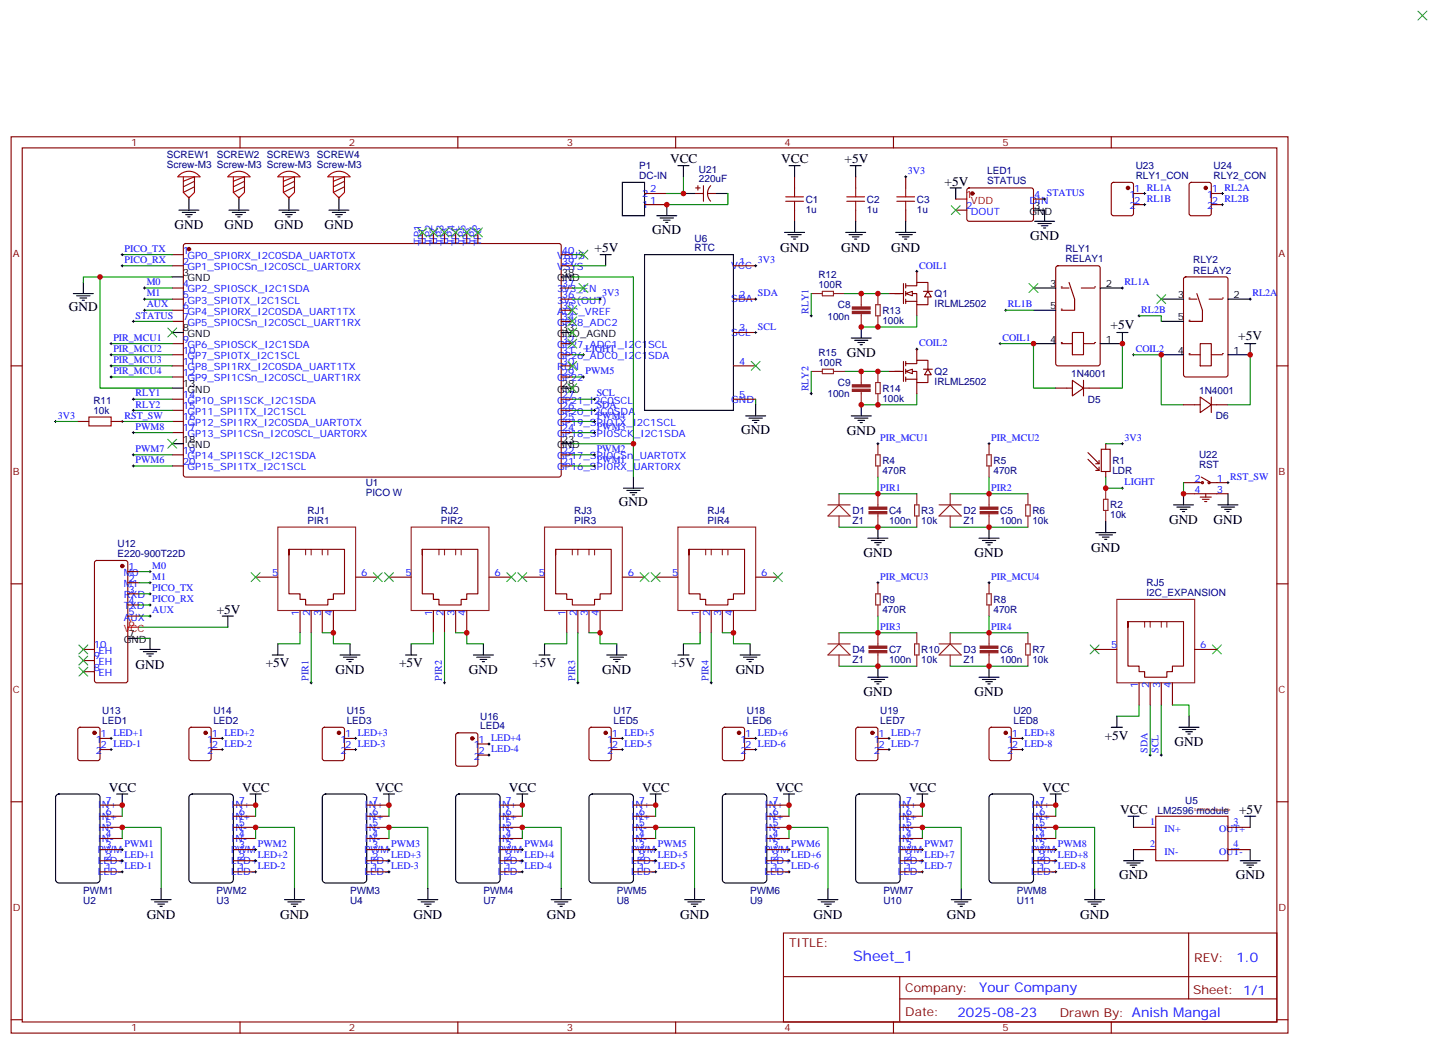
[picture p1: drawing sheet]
<svg xmlns="http://www.w3.org/2000/svg" width="456mm" height="332mm" viewBox="0 0 456 332" stroke-linecap="round" stroke-linejoin="round" font-family="sans-serif">
<defs><g id="words">
<text font-size="4.6" fill="#00f" x="270.8" y="305">Sheet_1</text>
<g font-size="4.2">
<text x="212.7" y="51.9">VCC</text>
<text x="248" y="51.9">VCC</text>
<text x="268.1" y="51.9">+5V</text>
<text x="299.9" y="58.9">+5V</text>
<text x="55.4" y="72.8">GND</text>
<text x="71.3" y="72.8">GND</text>
<text x="87.1" y="72.8">GND</text>
<text x="103" y="72.8">GND</text>
<text x="207.1" y="74.1">GND</text>
<text x="327" y="76.3">GND</text>
<text x="188.7" y="80.1">+5V</text>
<text x="247.6" y="79.8">GND</text>
<text x="267.1" y="79.8">GND</text>
<text x="282.9" y="79.8">GND</text>
<text x="21.9" y="98.8">GND</text>
<text x="352.5" y="104.3">+5V</text>
<text x="393.1" y="107.8">+5V</text>
<text x="268.8" y="113.3">GND</text>
<text x="235.3" y="137.6">GND</text>
<text x="268.8" y="138">GND</text>
<text x="196.5" y="160.5">GND</text>
<text x="371.1" y="166.2">GND</text>
<text x="385.2" y="166.2">GND</text>
<text x="274.1" y="176.8">GND</text>
<text x="309.4" y="176.8">GND</text>
<text x="346.4" y="175.1">GND</text>
<text x="68.8" y="194.7">+5V</text>
<text x="43" y="212.1">GND</text>
<text x="84.4" y="211.7">+5V</text>
<text x="106.5" y="213.9">GND</text>
<text x="126.7" y="211.7">+5V</text>
<text x="148.9" y="213.9">GND</text>
<text x="169" y="211.7">+5V</text>
<text x="191.2" y="213.9">GND</text>
<text x="213.1" y="211.7">+5V</text>
<text x="233.5" y="213.9">GND</text>
<text x="274.1" y="220.9">GND</text>
<text x="309.4" y="220.9">GND</text>
<text x="350.7" y="234.6">+5V</text>
<text x="372.9" y="236.8">GND</text>
<text x="34.6" y="251.2">VCC</text>
<text x="76.9" y="251.2">VCC</text>
<text x="119.2" y="251.2">VCC</text>
<text x="161.6" y="251.2">VCC</text>
<text x="203.9" y="251.2">VCC</text>
<text x="246.2" y="251.2">VCC</text>
<text x="288.6" y="251.2">VCC</text>
<text x="330.9" y="251.2">VCC</text>
<text x="355.6" y="258.2">VCC</text>
<text x="393.3" y="258.2">+5V</text>
<text x="355.2" y="278.7">GND</text>
<text x="392.3" y="278.7">GND</text>
<text x="46.6" y="291.5">GND</text>
<text x="88.9" y="291.5">GND</text>
<text x="131.2" y="291.5">GND</text>
<text x="173.6" y="291.5">GND</text>
<text x="215.9" y="291.5">GND</text>
<text x="258.2" y="291.5">GND</text>
<text x="300.6" y="291.5">GND</text>
<text x="342.9" y="291.5">GND</text>
</g>
<g font-size="4.2" fill="#00f">
<text x="392.5" y="305.2">1.0</text>
<text x="310.9" y="314.8">Your Company</text>
<text x="304" y="322.6">2025-08-23</text>
</g>
<g font-size="3.9" fill="#800">
<text x="250.5" y="300.6">TITLE:</text>
<text x="379.1" y="305.2">REV:</text>
<text x="287.4" y="314.8">Company:</text>
<text x="378.7" y="315.4">Sheet: 1/1</text>
<text x="287.4" y="322.4">Date:</text>
<text x="336.4" y="322.5">Drawn By: Anish Mangal</text>
</g>
<g font-size="3.2" fill="#800">
<text x="41.6" y="46.4">1</text>
<text x="110.8" y="46.4">2</text>
<text x="179.9" y="46.4">3</text>
<text x="249.1" y="46.4">4</text>
<text x="318.2" y="46.4">5</text>
<text x="4.1" y="81.5">A</text>
<text x="405.9" y="81.5">A</text>
<text x="4.1" y="150.6">B</text>
<text x="405.9" y="150.6">B</text>
<text x="4.1" y="219.8">C</text>
<text x="405.9" y="219.8">C</text>
<text x="4.1" y="288.9">D</text>
<text x="405.9" y="288.9">D</text>
<text x="41.6" y="327.2">1</text>
<text x="110.8" y="327.2">2</text>
<text x="179.9" y="327.2">3</text>
<text x="249.1" y="327.2">4</text>
<text x="318.2" y="327.2">5</text>
</g>
<g font-size="3.2" fill="#000080">
<text x="52.9" y="53.3">Screw-M3 Screw-M3 Screw-M3 Screw-M3</text>
<text x="52.9" y="50">SCREW1</text>
<text x="68.8" y="50">SCREW2</text>
<text x="84.7" y="50">SCREW3</text>
<text x="100.6" y="50">SCREW4</text>
<text x="202.9" y="53.6">P1</text>
<text x="360.6" y="53.7">U23</text>
<text x="385.2" y="53.7">U24</text>
<text x="202.9" y="56.8">DC-IN</text>
<text x="221.9" y="57.8">220uF</text>
<text x="221.9" y="54.9">U21</text>
<text x="313.4" y="58.5">STATUS</text>
<text x="313.4" y="55.3">LED1</text>
<text x="360.6" y="56.7">RLY1_CON</text>
<text x="385.2" y="56.7">RLY2_CON</text>
<text x="255.8" y="64.3">C1</text>
<text x="275.2" y="64.3">C2</text>
<text x="291" y="64.3">C3</text>
<text x="255.8" y="67.5">1u</text>
<text x="275.2" y="67.5">1u</text>
<text x="291" y="67.5">1u</text>
<text x="220.5" y="76.7">U6</text>
<text x="220.5" y="79.6">RTC</text>
<text x="338.2" y="83.3">RELAY1</text>
<text x="338.2" y="80">RLY1</text>
<text x="378.8" y="83.6">RLY2</text>
<text x="259.8" y="88.2">R12</text>
<text x="378.8" y="86.8">RELAY2</text>
<text x="259.8" y="91.4">100R</text>
<text x="296.7" y="94.2">Q1</text>
<text x="262.7" y="101.4">100n</text>
<text x="266" y="97.8">C8</text>
<text x="280.1" y="99.6">R13</text>
<text x="296.7" y="97.4">IRLML2502</text>
<text x="280.1" y="102.7">100k</text>
<text x="259.8" y="112.9">R15</text>
<text x="259.8" y="116.1">100R</text>
<text x="296.7" y="118.9">Q2</text>
<text x="340.1" y="119.6">1N4001</text>
<text x="266" y="122.5">C9</text>
<text x="280.1" y="124.3">R14</text>
<text x="296.7" y="122.1">IRLML2502</text>
<text x="380.7" y="124.9">1N4001</text>
<text x="29.6" y="131.2">10k</text>
<text x="29.6" y="128.1">R11</text>
<text x="262.7" y="126.1">100n</text>
<text x="280.1" y="127.4">100k</text>
<text x="345.4" y="127.8">D5</text>
<text x="386" y="133.1">D6</text>
<text x="280.1" y="147.2">R4</text>
<text x="315.4" y="147.2">R5</text>
<text x="353.1" y="147.1">R1</text>
<text x="380.7" y="148.5">RST</text>
<text x="380.7" y="145.3">U22</text>
<text x="116.1" y="154.2">U1</text>
<text x="280.1" y="150.4">470R</text>
<text x="315.4" y="150.4">470R</text>
<text x="353.1" y="150.3">LDR</text>
<text x="116.1" y="157.3">PICO W</text>
<text x="352.4" y="161.3">R2</text>
<text x="97.6" y="166.2">PIR1</text>
<text x="97.6" y="163">RJ1</text>
<text x="139.9" y="166.2">PIR2</text>
<text x="139.9" y="163">RJ2</text>
<text x="182.3" y="166.2">PIR3</text>
<text x="182.3" y="163">RJ3</text>
<text x="224.6" y="166.2">PIR4</text>
<text x="224.6" y="163">RJ4</text>
<text x="270.6" y="166.2">Z1</text>
<text x="270.6" y="163">D1</text>
<text x="282.2" y="166.2">100n</text>
<text x="282.2" y="163">C4</text>
<text x="292.5" y="166.2">10k</text>
<text x="292.5" y="163.1">R3</text>
<text x="305.9" y="166.2">Z1</text>
<text x="305.9" y="163">D2</text>
<text x="317.5" y="166.2">100n</text>
<text x="317.5" y="163">C5</text>
<text x="327.7" y="166.2">10k</text>
<text x="327.7" y="163.1">R6</text>
<text x="352.4" y="164.5">10k</text>
<text x="37.3" y="173.6">U12</text>
<text x="37.3" y="176.7">E220-900T22D</text>
<text x="364" y="185.9">RJ5</text>
<text x="280.1" y="191.3">R9</text>
<text x="315.4" y="191.3">R8</text>
<text x="364" y="189.1">I2C_EXPANSION</text>
<text x="280.1" y="194.5">470R</text>
<text x="315.4" y="194.5">470R</text>
<text x="270.6" y="207.1">D4</text>
<text x="282.2" y="207.1">C7</text>
<text x="292.5" y="207.2">R10</text>
<text x="305.9" y="207.1">D3</text>
<text x="317.5" y="207.1">C6</text>
<text x="327.7" y="207.2">R7</text>
<text x="270.6" y="210.3">Z1</text>
<text x="282.2" y="210.3">100n</text>
<text x="292.5" y="210.3">10k</text>
<text x="305.9" y="210.3">Z1</text>
<text x="317.5" y="210.3">100n</text>
<text x="327.7" y="210.3">10k</text>
<text x="32.5" y="226.6">U13</text>
<text x="67.7" y="226.6">U14</text>
<text x="110.1" y="226.6">U15</text>
<text x="194.7" y="226.6">U17</text>
<text x="237.1" y="226.6">U18</text>
<text x="279.4" y="226.6">U19</text>
<text x="321.7" y="226.6">U20</text>
<text x="32.5" y="229.5">LED1</text>
<text x="67.7" y="229.5">LED2</text>
<text x="110.1" y="229.5">LED3</text>
<text x="152.4" y="231.3">LED4</text>
<text x="152.4" y="228.4">U16</text>
<text x="194.7" y="229.5">LED5</text>
<text x="237.1" y="229.5">LED6</text>
<text x="279.4" y="229.5">LED7</text>
<text x="321.7" y="229.5">LED8</text>
<text x="376.2" y="254.9">U5</text>
<text x="367.4" y="258.3">LM2596 module</text>
<text x="26.4" y="283.7">PWM1</text>
<text x="26.4" y="286.7">U2</text>
<text x="68.8" y="283.7">PWM2</text>
<text x="68.8" y="286.7">U3</text>
<text x="111.1" y="283.7">PWM3</text>
<text x="111.1" y="286.7">U4</text>
<text x="153.4" y="283.7">PWM4</text>
<text x="153.4" y="286.7">U7</text>
<text x="195.8" y="283.7">PWM5</text>
<text x="195.8" y="286.7">U8</text>
<text x="238.1" y="283.7">PWM6</text>
<text x="238.1" y="286.7">U9</text>
<text x="280.4" y="283.7">PWM7</text>
<text x="280.4" y="286.7">U10</text>
<text x="322.8" y="283.7">PWM8</text>
<text x="322.8" y="286.7">U11</text>
</g>
<g font-size="3.2" fill="#00f">
<text x="288.2" y="55.2">3V3</text>
<text x="203.9" y="66">1</text>
<text x="203.9" y="62.4">2</text>
<text x="206.4" y="64.6">1</text>
<text x="206.4" y="61">2</text>
<text x="326.8" y="64.6">DIN</text>
<text x="328.3" y="62.8">4 STATUS</text>
<text x="358.5" y="62.8">1</text>
<text x="360" y="61">1 RL1A</text>
<text x="360" y="64.6">2 RL1B</text>
<text x="383.2" y="62.8">1</text>
<text x="384.7" y="61">1 RL2A</text>
<text x="384.7" y="64.6">2 RL2B</text>
<text x="306.7" y="66.3">2</text>
<text x="308.2" y="68.1">DOUT</text>
<text x="358.5" y="66.3">2</text>
<text x="383.2" y="66.3">2</text>
<text x="133.7" y="77.3" transform="rotate(-90 133.7 77.3)">TP1</text>
<text x="135.1" y="78" transform="rotate(-90 135.1 78)">TP1</text>
<text x="137.2" y="77.3" transform="rotate(-90 137.2 77.3)">TP2</text>
<text x="138.6" y="78" transform="rotate(-90 138.6 78)">TP2</text>
<text x="140.8" y="77.3" transform="rotate(-90 140.8 77.3)">TP3</text>
<text x="142.2" y="78" transform="rotate(-90 142.2 78)">TP3</text>
<text x="144.3" y="77.3" transform="rotate(-90 144.3 77.3)">TP4</text>
<text x="145.7" y="78" transform="rotate(-90 145.7 78)">TP4</text>
<text x="147.8" y="77.3" transform="rotate(-90 147.8 77.3)">TP5</text>
<text x="149.2" y="78" transform="rotate(-90 149.2 78)">TP5</text>
<text x="151.3" y="77.3" transform="rotate(-90 151.3 77.3)">TP6</text>
<text x="152.8" y="78" transform="rotate(-90 152.8 78)">TP6</text>
<text x="39.5" y="79.9">PICO_TX</text>
<text x="39.5" y="83.4">PICO_RX</text>
<text x="58" y="80.4">1</text>
<text x="58" y="84">2</text>
<text x="59.5" y="82.2">GP0_SPI0RX_I2C0SDA_UART0TX</text>
<text x="176.8" y="82.2">VBUS</text>
<text x="178.3" y="84">39</text>
<text x="178.3" y="80.4">40</text>
<text x="234.6" y="84">1</text>
<text x="240.6" y="83.4">3V3</text>
<text x="59.5" y="85.7">GP1_SPI0CSn_I2C0SCL_UART0RX</text>
<text x="176.8" y="85.7">VSYS</text>
<text x="232.1" y="85.4">VCC</text>
<text x="291.7" y="85.2">COIL1</text>
<text x="46.6" y="90.5">M0</text>
<text x="46.6" y="94">M1</text>
<text x="58" y="91">4</text>
<text x="58" y="94.5">5</text>
<text x="59.5" y="92.8">GP2_SPI0SCK_I2C1SDA</text>
<text x="176.8" y="92.8">3V3_EN</text>
<text x="178.3" y="94.5">36</text>
<text x="178.3" y="91">37</text>
<text x="191.2" y="94">3V3</text>
<text x="232.1" y="96">SDA</text>
<text x="234.6" y="94.5">2</text>
<text x="240.6" y="94">SDA</text>
<text x="357" y="90.5">RL1A</text>
<text x="397.6" y="94">RL2A</text>
<text x="43" y="101.1">STATUS</text>
<text x="46.6" y="97.5">AUX</text>
<text x="58" y="98.1">6</text>
<text x="58" y="101.6">7</text>
<text x="59.5" y="96.3">GP3_SPI0TX_I2C1SCL</text>
<text x="59.5" y="99.8">GP4_SPI0RX_I2C0SDA_UART1TX</text>
<text x="176.8" y="99.8">ADC_VREF</text>
<text x="176.8" y="96.3">3V3(OUT)</text>
<text x="178.3" y="101.6">34</text>
<text x="178.3" y="98.1">35</text>
<text x="256.6" y="99.5" transform="rotate(-90 256.6 99.5)">RLY1</text>
<text x="320" y="97.5">RL1B</text>
<text x="362.3" y="99.3">RL2B</text>
<text x="59.5" y="103.4">GP5_SPI0CSn_I2C0SCL_UART1RX</text>
<text x="176.8" y="103.4">GP28_ADC2</text>
<text x="232.1" y="106.5">SCL</text>
<text x="234.6" y="105.1">3</text>
<text x="240.6" y="104.6">SCL</text>
<text x="36" y="108.1">PIR_MCU1</text>
<text x="36" y="111.7">PIR_MCU2</text>
<text x="58" y="108.7">9</text>
<text x="58" y="112.2">10</text>
<text x="59.5" y="110.4">GP6_SPI0SCK_I2C1SDA</text>
<text x="59.5" y="113.9">GP7_SPI0TX_I2C1SCL</text>
<text x="176.8" y="113.9">GP26_ADC0_I2C1SDA</text>
<text x="176.8" y="110.4">GP27_ADC1_I2C1SCL</text>
<text x="178.3" y="112.2">31</text>
<text x="178.3" y="108.7">32</text>
<text x="185.9" y="111.7">LIGHT</text>
<text x="291.7" y="109.9">COIL2</text>
<text x="318.2" y="108.1">COIL1</text>
<text x="360.5" y="111.7">COIL2</text>
<text x="36" y="115.2">PIR_MCU3</text>
<text x="36" y="118.7">PIR_MCU4</text>
<text x="58" y="115.7">11</text>
<text x="58" y="119.2">12</text>
<text x="59.5" y="117.5">GP8_SPI1RX_I2C0SDA_UART1TX</text>
<text x="176.8" y="117.5">RUN</text>
<text x="178.3" y="119.2">29</text>
<text x="178.3" y="115.7">30</text>
<text x="185.9" y="118.7">PWM5</text>
<text x="234.6" y="115.7">4</text>
<text x="43" y="125.8">RLY1</text>
<text x="59.5" y="121">GP9_SPI1CSn_I2C0SCL_UART1RX</text>
<text x="176.8" y="121">GP22</text>
<text x="189.4" y="125.8">SCL</text>
<text x="256.6" y="124.2" transform="rotate(-90 256.6 124.2)">RLY2</text>
<text x="43" y="129.3">RLY2</text>
<text x="58" y="126.3">14</text>
<text x="58" y="129.8">15</text>
<text x="59.5" y="128.1">GP10_SPI1SCK_I2C1SDA</text>
<text x="59.5" y="131.6">GP11_SPI1TX_I2C1SCL</text>
<text x="176.8" y="131.6">GP20_I2C0SDA</text>
<text x="176.8" y="128.1">GP21_I2C0SCL</text>
<text x="178.3" y="129.8">26</text>
<text x="178.3" y="126.3">27</text>
<text x="189.4" y="129.3">SDA</text>
<text x="232.1" y="127.7">GND</text>
<text x="234.6" y="126.3">5</text>
<text x="18.3" y="132.8">3V3</text>
<text x="39.5" y="132.8">RST_SW</text>
<text x="43" y="136.3">PWM8</text>
<text x="58" y="133.3">16</text>
<text x="58" y="136.9">17</text>
<text x="59.5" y="135.1">GP12_SPI1RX_I2C0SDA_UART0TX</text>
<text x="176.8" y="135.1">GP19_SPI0TX_I2C1SCL</text>
<text x="178.3" y="136.9">24</text>
<text x="178.3" y="133.3">25</text>
<text x="189.4" y="132.8">PWM4</text>
<text x="189.4" y="136.3">PWM3</text>
<text x="43" y="143.4">PWM7</text>
<text x="58" y="143.9">19</text>
<text x="59.5" y="138.6">GP13_SPI1CSn_I2C0SCL_UART0RX</text>
<text x="176.8" y="138.6">GP18_SPI0SCK_I2C1SDA</text>
<text x="178.3" y="143.9">22</text>
<text x="189.4" y="143.4">PWM2</text>
<text x="279.4" y="139.9">PIR_MCU1</text>
<text x="314.7" y="139.9">PIR_MCU2</text>
<text x="357" y="139.9">3V3</text>
<text x="43" y="146.9">PWM6</text>
<text x="58" y="147.5">20</text>
<text x="59.5" y="145.7">GP14_SPI1SCK_I2C1SDA</text>
<text x="59.5" y="149.2">GP15_SPI1TX_I2C1SCL</text>
<text x="176.8" y="149.2">GP16_SPI0RX_UART0RX</text>
<text x="176.8" y="145.7">GP17_SPI0CSn_UART0TX</text>
<text x="178.3" y="147.5">21</text>
<text x="189.4" y="146.9">PWM1</text>
<text x="279.4" y="155.8">PIR1</text>
<text x="314.7" y="155.8">PIR2</text>
<text x="357" y="154">LIGHT</text>
<text x="379.2" y="152.8">2</text>
<text x="386.3" y="152.8">1 RST_SW</text>
<text x="379.2" y="156.3">4</text>
<text x="386.3" y="156.3">3</text>
<text x="39.3" y="182.7">M0</text>
<text x="40.7" y="181">1</text>
<text x="40.7" y="184.5">2</text>
<text x="48.3" y="180.4">M0</text>
<text x="48.3" y="184">M1</text>
<text x="86.4" y="182.7">5</text>
<text x="114.7" y="182.7">6</text>
<text x="128.8" y="182.7">5</text>
<text x="157" y="182.7">6</text>
<text x="171.1" y="182.7">5</text>
<text x="199.3" y="182.7">6</text>
<text x="213.4" y="182.7">5</text>
<text x="241.7" y="182.7">6</text>
<text x="279.4" y="184">PIR_MCU3</text>
<text x="314.7" y="184">PIR_MCU4</text>
<text x="39.3" y="186.3">M1</text>
<text x="39.3" y="189.8">RXD</text>
<text x="40.7" y="188">3</text>
<text x="40.7" y="191.6">4</text>
<text x="48.3" y="191">PICO_RX</text>
<text x="48.3" y="187.5">PICO_TX</text>
<text x="39.3" y="193.3">TXD</text>
<text x="39.3" y="196.8">AUX</text>
<text x="40.7" y="195.1">5</text>
<text x="48.3" y="194.6">AUX</text>
<text x="94.9" y="195.4" transform="rotate(-90 94.9 195.4)">1</text>
<text x="98.4" y="195.4" transform="rotate(-90 98.4 195.4)">2</text>
<text x="102" y="195.4" transform="rotate(-90 102 195.4)">3</text>
<text x="105.5" y="195.4" transform="rotate(-90 105.5 195.4)">4</text>
<text x="137.2" y="195.4" transform="rotate(-90 137.2 195.4)">1</text>
<text x="140.8" y="195.4" transform="rotate(-90 140.8 195.4)">2</text>
<text x="144.3" y="195.4" transform="rotate(-90 144.3 195.4)">3</text>
<text x="147.8" y="195.4" transform="rotate(-90 147.8 195.4)">4</text>
<text x="179.6" y="195.4" transform="rotate(-90 179.6 195.4)">1</text>
<text x="183.1" y="195.4" transform="rotate(-90 183.1 195.4)">2</text>
<text x="186.6" y="195.4" transform="rotate(-90 186.6 195.4)">3</text>
<text x="190.1" y="195.4" transform="rotate(-90 190.1 195.4)">4</text>
<text x="221.9" y="195.4" transform="rotate(-90 221.9 195.4)">1</text>
<text x="225.4" y="195.4" transform="rotate(-90 225.4 195.4)">2</text>
<text x="229" y="195.4" transform="rotate(-90 229 195.4)">3</text>
<text x="232.5" y="195.4" transform="rotate(-90 232.5 195.4)">4</text>
<text x="279.4" y="199.8">PIR3</text>
<text x="314.7" y="199.8">PIR4</text>
<text x="29.8" y="209.2">9</text>
<text x="29.8" y="205.7">10</text>
<text x="31.3" y="207.4">EH</text>
<text x="352.8" y="205.7">5</text>
<text x="381" y="205.7">6</text>
<text x="29.8" y="212.7">8</text>
<text x="31.3" y="211">EH</text>
<text x="31.3" y="214.5">EH</text>
<text x="97.9" y="215.9" transform="rotate(-90 97.9 215.9)">PIR1</text>
<text x="140.2" y="215.9" transform="rotate(-90 140.2 215.9)">PIR2</text>
<text x="182.6" y="215.9" transform="rotate(-90 182.6 215.9)">PIR3</text>
<text x="224.9" y="215.9" transform="rotate(-90 224.9 215.9)">PIR4</text>
<text x="361.2" y="218.4" transform="rotate(-90 361.2 218.4)">1</text>
<text x="364.8" y="218.4" transform="rotate(-90 364.8 218.4)">2</text>
<text x="368.3" y="218.4" transform="rotate(-90 368.3 218.4)">3</text>
<text x="371.8" y="218.4" transform="rotate(-90 371.8 218.4)">4</text>
<text x="31.9" y="233.9">1 LED+1</text>
<text x="67.2" y="233.9">1 LED+2</text>
<text x="109.5" y="233.9">1 LED+3</text>
<text x="194.2" y="233.9">1 LED+5</text>
<text x="236.5" y="233.9">1 LED+6</text>
<text x="278.9" y="233.9">1 LED+7</text>
<text x="321.2" y="233.9">1 LED+8</text>
<text x="30.4" y="235.7">1</text>
<text x="30.4" y="239.2">2</text>
<text x="31.9" y="237.4">2 LED-1</text>
<text x="65.7" y="235.7">1</text>
<text x="65.7" y="239.2">2</text>
<text x="67.2" y="237.4">2 LED-2</text>
<text x="108.1" y="235.7">1</text>
<text x="108.1" y="239.2">2</text>
<text x="109.5" y="237.4">2 LED-3</text>
<text x="150.4" y="237.4">1</text>
<text x="151.9" y="235.7">1 LED+4</text>
<text x="151.9" y="239.2">2 LED-4</text>
<text x="192.7" y="235.7">1</text>
<text x="192.7" y="239.2">2</text>
<text x="194.2" y="237.4">2 LED-5</text>
<text x="235.1" y="235.7">1</text>
<text x="235.1" y="239.2">2</text>
<text x="236.5" y="237.4">2 LED-6</text>
<text x="277.4" y="235.7">1</text>
<text x="277.4" y="239.2">2</text>
<text x="278.9" y="237.4">2 LED-7</text>
<text x="319.7" y="235.7">1</text>
<text x="319.7" y="239.2">2</text>
<text x="321.2" y="237.4">2 LED-8</text>
<text x="364.2" y="238.8" transform="rotate(-90 364.2 238.8)">SDA</text>
<text x="367.8" y="238.8" transform="rotate(-90 367.8 238.8)">SCL</text>
<text x="150.4" y="240.9">2</text>
<text x="31" y="256.5">IN+</text>
<text x="33.5" y="255.1">7</text>
<text x="73.4" y="256.5">IN+</text>
<text x="75.8" y="255.1">7</text>
<text x="115.7" y="256.5">IN+</text>
<text x="118.2" y="255.1">7</text>
<text x="158" y="256.5">IN+</text>
<text x="160.5" y="255.1">7</text>
<text x="200.4" y="256.5">IN+</text>
<text x="202.8" y="255.1">7</text>
<text x="242.7" y="256.5">IN+</text>
<text x="245.2" y="255.1">7</text>
<text x="285" y="256.5">IN+</text>
<text x="287.5" y="255.1">7</text>
<text x="327.4" y="256.5">IN+</text>
<text x="329.8" y="255.1">7</text>
<text x="31" y="263.5">IN-</text>
<text x="31" y="260">IN+</text>
<text x="33.5" y="262.1">5</text>
<text x="33.5" y="258.6">6</text>
<text x="73.4" y="263.5">IN-</text>
<text x="73.4" y="260">IN+</text>
<text x="75.8" y="262.1">5</text>
<text x="75.8" y="258.6">6</text>
<text x="115.7" y="263.5">IN-</text>
<text x="115.7" y="260">IN+</text>
<text x="118.2" y="262.1">5</text>
<text x="118.2" y="258.6">6</text>
<text x="158" y="263.5">IN-</text>
<text x="158" y="260">IN+</text>
<text x="160.5" y="262.1">5</text>
<text x="160.5" y="258.6">6</text>
<text x="200.4" y="263.5">IN-</text>
<text x="200.4" y="260">IN+</text>
<text x="202.8" y="262.1">5</text>
<text x="202.8" y="258.6">6</text>
<text x="242.7" y="263.5">IN-</text>
<text x="242.7" y="260">IN+</text>
<text x="245.2" y="262.1">5</text>
<text x="245.2" y="258.6">6</text>
<text x="285" y="263.5">IN-</text>
<text x="285" y="260">IN+</text>
<text x="287.5" y="262.1">5</text>
<text x="287.5" y="258.6">6</text>
<text x="327.4" y="263.5">IN-</text>
<text x="327.4" y="260">IN+</text>
<text x="329.8" y="262.1">5</text>
<text x="329.8" y="258.6">6</text>
<text x="365.1" y="261.8">1</text>
<text x="391.6" y="261.8">3</text>
<text x="31" y="267.1">IN-</text>
<text x="33.5" y="269.2">3</text>
<text x="33.5" y="265.6">4</text>
<text x="39.5" y="268.6">PWM1</text>
<text x="73.4" y="267.1">IN-</text>
<text x="75.8" y="269.2">3</text>
<text x="75.8" y="265.6">4</text>
<text x="81.8" y="268.6">PWM2</text>
<text x="115.7" y="267.1">IN-</text>
<text x="118.2" y="269.2">3</text>
<text x="118.2" y="265.6">4</text>
<text x="124.2" y="268.6">PWM3</text>
<text x="158" y="267.1">IN-</text>
<text x="160.5" y="269.2">3</text>
<text x="160.5" y="265.6">4</text>
<text x="166.5" y="268.6">PWM4</text>
<text x="200.4" y="267.1">IN-</text>
<text x="202.8" y="269.2">3</text>
<text x="202.8" y="265.6">4</text>
<text x="208.8" y="268.6">PWM5</text>
<text x="242.7" y="267.1">IN-</text>
<text x="245.2" y="269.2">3</text>
<text x="245.2" y="265.6">4</text>
<text x="251.2" y="268.6">PWM6</text>
<text x="285" y="267.1">IN-</text>
<text x="287.5" y="269.2">3</text>
<text x="287.5" y="265.6">4</text>
<text x="293.5" y="268.6">PWM7</text>
<text x="327.4" y="267.1">IN-</text>
<text x="329.8" y="269.2">3</text>
<text x="329.8" y="265.6">4</text>
<text x="335.8" y="268.6">PWM8</text>
<text x="365.1" y="268.8">2</text>
<text x="369.7" y="264.1">IN+</text>
<text x="387" y="264.1">OUT+</text>
<text x="391.6" y="268.8">4</text>
<text x="31" y="274.1">LED+</text>
<text x="31" y="270.6">PWM</text>
<text x="33.5" y="272.7">2</text>
<text x="39.5" y="272.2">LED+1</text>
<text x="39.5" y="275.7">LED-1</text>
<text x="73.4" y="274.1">LED+</text>
<text x="73.4" y="270.6">PWM</text>
<text x="75.8" y="272.7">2</text>
<text x="81.8" y="272.2">LED+2</text>
<text x="81.8" y="275.7">LED-2</text>
<text x="115.7" y="274.1">LED+</text>
<text x="115.7" y="270.6">PWM</text>
<text x="118.2" y="272.7">2</text>
<text x="124.2" y="272.2">LED+3</text>
<text x="124.2" y="275.7">LED-3</text>
<text x="158" y="274.1">LED+</text>
<text x="158" y="270.6">PWM</text>
<text x="160.5" y="272.7">2</text>
<text x="166.5" y="272.2">LED+4</text>
<text x="166.5" y="275.7">LED-4</text>
<text x="200.4" y="274.1">LED+</text>
<text x="200.4" y="270.6">PWM</text>
<text x="202.8" y="272.7">2</text>
<text x="208.8" y="272.2">LED+5</text>
<text x="208.8" y="275.7">LED-5</text>
<text x="242.7" y="274.1">LED+</text>
<text x="242.7" y="270.6">PWM</text>
<text x="245.2" y="272.7">2</text>
<text x="251.2" y="275.7">LED-6</text>
<text x="251.2" y="272.2">LED+6</text>
<text x="285" y="274.1">LED+</text>
<text x="285" y="270.6">PWM</text>
<text x="287.5" y="272.7">2</text>
<text x="293.5" y="275.7">LED-7</text>
<text x="293.5" y="272.2">LED+7</text>
<text x="327.4" y="274.1">LED+</text>
<text x="327.4" y="270.6">PWM</text>
<text x="329.8" y="272.7">2</text>
<text x="335.8" y="275.7">LED-8</text>
<text x="335.8" y="272.2">LED+8</text>
<text x="369.7" y="271.1">IN-</text>
<text x="387" y="271.1">OUT-</text>
<text x="31" y="277.6">LED-</text>
<text x="33.5" y="276.2">1</text>
<text x="73.4" y="277.6">LED-</text>
<text x="75.8" y="276.2">1</text>
<text x="115.7" y="277.6">LED-</text>
<text x="118.2" y="276.2">1</text>
<text x="158" y="277.6">LED-</text>
<text x="160.5" y="276.2">1</text>
<text x="200.4" y="277.6">LED-</text>
<text x="202.8" y="276.2">1</text>
<text x="242.7" y="277.6">LED-</text>
<text x="245.2" y="276.2">1</text>
<text x="285" y="277.6">LED-</text>
<text x="287.5" y="276.2">1</text>
<text x="327.4" y="277.6">LED-</text>
<text x="329.8" y="276.2">1</text>
</g>
<g font-size="3.2" fill="#f00">
<text x="306.7" y="62.8">1</text>
<text x="308.2" y="64.6">VDD</text>
<text x="39.3" y="200.4">VCC</text>
<text x="40.7" y="198.6">6</text>
</g>
<g font-size="3.2">
<text x="326.8" y="68.1">GND</text>
<text x="328.3" y="66.3">3</text>
<text x="58" y="87.5">3</text>
<text x="59.5" y="89.3">GND</text>
<text x="176.8" y="89.3">GND</text>
<text x="178.3" y="87.5">38</text>
<text x="333.4" y="91">3</text>
<text x="351" y="91">2</text>
<text x="373.9" y="94.5">3</text>
<text x="391.6" y="94.5">2</text>
<text x="333.4" y="98.1">5</text>
<text x="373.9" y="101.6">5</text>
<text x="58" y="105.1">8</text>
<text x="59.5" y="106.9">GND</text>
<text x="176.8" y="106.9">GND_AGND</text>
<text x="178.3" y="105.1">33</text>
<text x="333.4" y="108.7">4</text>
<text x="351" y="108.7">1</text>
<text x="373.9" y="112.2">4</text>
<text x="391.6" y="112.2">1</text>
<text x="58" y="122.8">13</text>
<text x="59.5" y="124.5">GND</text>
<text x="176.8" y="124.5">GND</text>
<text x="178.3" y="122.8">28</text>
<text x="58" y="140.4">18</text>
<text x="59.5" y="142.2">GND</text>
<text x="176.8" y="142.2">GND</text>
<text x="178.3" y="140.4">23</text>
<text x="39.3" y="203.9">GND</text>
<text x="40.7" y="202.1">7</text>
</g>
<text font-size="1.4" fill="#840000" x="379.2" y="257.2">LM2596 Adjustable</text>
</g></defs>
<g fill="none" stroke="#870000" stroke-width=".35">
<path d="M3.5 43.4h405.4v284.3h-405.4zM7.1 46.9h398.2v277.3h-398.2zM76.2 43.4v3.5M145.3 43.4v3.5M214.5 43.4v3.5M220.8 59.6h1.4M221.5 58.9v1.4M223.3 58.9v5M225.6 58.9a3.5 3.5 0 0 0 0 4.9M252.2 56.1v3.5M271.6 56.1v3.5M283.6 43.4v3.5"/>
<path d="M287.5 56.1v3.5M307.2 59.8l.4-.2 20.1 .1 .4 .6-.1 9.5-.6 .4-20.1-.1-.4-.6v-9.2zM352.8 43.4v3.5M58.4 77.5l.5-.2h118.8l.5 .7-.1 72.9-.7 .4h-118.8l-.4-.7v-72.6zM134.1 73.7v3.6M137.6 73.7v3.6M141.1 73.7v3.6M144.6 73.7v3.6M148.2 73.7v3.6M151.7 73.7v3.6M204.6 64.9h7.1M204.6 61.4h7.1"/>
<path d="M220.5 61.4h2.8M224.7 61.4h2.8M252.2 66.7v3.5M271.6 66.7v3.5M287.5 66.7v3.5M303.4 66.7h3.5M328.1 63.1h3.5M54.7 80.8h3.5M54.7 84.3h3.5M54.7 91.4h3.5M54.7 94.9h3.5M54.7 98.4h3.5"/>
<path d="M178.2 80.8h3.5M178.2 84.3h3.5M178.2 91.4h3.5M178.2 94.9h3.5M178.2 98.4h3.5M232.8 84.3h7.1M232.8 94.9h7.1M282.2 93.1h4.6M286.8 90v6.3M287.5 93.1h3.5v3.6h3.6v-2.5M287.5 90.7h3.5v-1.1h3.6v2.8M287.5 90v1.4"/>
<path d="M287.5 92.4v1.4M287.5 94.9v1.4M287.5 95.6h3.5M291 86.1v3.5M291 96.7v3.5M293.2 92.4h2.8M3.5 116.1h3.6M54.7 116.1h3.5M54.7 102h3.5M54.7 109h3.5M54.7 112.5h3.5M54.7 119.6h3.5"/>
<path d="M178.2 116.1h3.5M178.2 102h3.5M178.2 109h3.5M178.2 112.5h3.5M178.2 119.6h3.5M232.8 116.1h7.1M232.8 105.5h7.1M405.3 116.1h3.6M24.7 133.7h3.5M35.3 133.7h3.5M54.7 126.6h3.5M54.7 130.2h3.5"/>
<path d="M54.7 133.7h3.5M54.7 137.2h3.5M178.2 126.6h3.5M178.2 130.2h3.5M178.2 133.7h3.5M178.2 137.2h3.5M232.8 126.6h7.1M54.7 144.3h3.5M54.7 147.8h3.5M178.2 144.3h3.5M178.2 147.8h3.5M375.7 156.6h14.1"/>
<path d="M375.7 153.1h6M381 157.7h3.5M381.4 151.3l2.4 1.5M381.7 158.4h2.1M382.4 159.1h.7M382.8 156.6v1.1M383.8 153.1h6M30.2 178l.5-.2h9.2l.6 .4 .1 37.7-.5 .7h-9.4l-.7-.5v-37.6zM91.7 174.3h17.7v14.1h-3.6v1.7h-1.7v1.8h-7.1v-1.8h-1.8v-1.7h-3.5v-14.1v1.7M134.1 174.3h17.6v14.1h-3.5v1.7h-1.8v1.8h-7.1v-1.8h-1.7v-1.7h-3.5v-14.1v1.7M176.4 174.3h17.6v14.1h-3.5v1.7h-1.8v1.8h-7v-1.8h-1.8v-1.7h-3.5v-14.1v1.7M218.7 174.3h17.7v14.1h-3.6v1.7h-1.7v1.8h-7.1v-1.8h-1.8v-1.7h-3.5v-14.1v1.7"/>
<path d="M3.5 185.2h3.6M40.6 181.3h3.5M40.6 184.9h3.5M40.6 188.4h3.5M40.6 191.9h3.5M40.6 195.4h3.5M81.1 183.1h7.1M95.2 193.7v7M98.8 193.7v7M102.3 193.7v7M105.8 193.7v7M112.9 183.1h7"/>
<path d="M123.5 183.1h7M137.6 193.7v7M141.1 193.7v7M144.6 193.7v7M148.2 193.7v7M155.2 183.1h7.1M165.8 183.1h7.1M179.9 193.7v7M183.4 193.7v7M187 193.7v7M190.5 193.7v7M197.6 183.1h7"/>
<path d="M208.1 183.1h7.1M222.2 193.7v7M225.8 193.7v7M229.3 193.7v7M232.8 193.7v7M239.9 183.1h7M405.3 185.2h3.6M26.5 209.5h3.5M26.5 213.1h3.5M26.5 206h3.5M24.9 230.9l.5-.2h5.6l.7 .4v9.5l-.4 .6-5.9 .1-.7-.5v-9.4zM31.7 234.2h3.6"/>
<path d="M31.7 237.8h3.6M60.2 230.9l.5-.2h5.6l.7 .4v9.5l-.4 .6-5.9 .1-.7-.5v-9.4zM67 234.2h3.6M67 237.8h3.6M102.5 230.9l.5-.2h5.7l.6 .4 .1 9.5-.5 .6-5.9 .1-.6-.5-.1-9.4zM109.4 234.2h3.5M109.4 237.8h3.5M144.9 232.7l.4-.2h5.7l.6 .4 .1 9.5-.5 .6-5.9 .1-.6-.5-.1-9.4zM151.7 236h3.5M151.7 239.5h3.5M187.2 230.9l.5-.2h5.6l.7 .4v9.5l-.4 .6-5.9 .1-.7-.5v-9.4zM194 234.2h3.6"/>
<path d="M194 237.8h3.6M229.5 230.9l.5-.2h5.7l.6 .4 .1 9.5-.5 .6-5.9 .1-.6-.5-.1-9.4zM236.4 234.2h3.5M236.4 237.8h3.5M271.9 230.9l.4-.2h5.7l.6 .4 .1 9.5-.5 .6-5.9 .1-.6-.5-.1-9.4zM278.7 234.2h3.5M278.7 237.8h3.5M314.2 230.9l.5-.2h5.6l.7 .4v9.5l-.4 .6-5.9 .1-.7-.5v-9.4zM321 234.2h3.6M321 237.8h3.6M3.5 254.4h3.6M31.7 258.9h7.1"/>
<path d="M31.7 255.4h7.1M74.1 258.9h7M74.1 255.4h7M116.4 258.9h7.1M116.4 255.4h7.1M158.7 258.9h7.1M158.7 255.4h7.1M201.1 258.9h7M201.1 255.4h7M243.4 258.9h7.1M243.4 255.4h7.1M285.8 258.9h7"/>
<path d="M285.8 255.4h7M328.1 258.9h7M328.1 255.4h7M405.3 254.4h3.6M31.7 276.6h7.1M31.7 273.1h7.1M31.7 269.5h7.1M31.7 266h7.1M31.7 262.5h7.1M74.1 276.6h7M74.1 273.1h7M74.1 269.5h7"/>
<path d="M74.1 266h7M74.1 262.5h7M116.4 276.6h7.1M116.4 273.1h7.1M116.4 269.5h7.1M116.4 266h7.1M116.4 262.5h7.1M158.7 276.6h7.1M158.7 273.1h7.1M158.7 269.5h7.1M158.7 266h7.1M158.7 262.5h7.1"/>
<path d="M201.1 276.6h7M201.1 273.1h7M201.1 269.5h7M201.1 266h7M201.1 262.5h7M243.4 276.6h7.1M243.4 273.1h7.1M243.4 269.5h7.1M243.4 266h7.1M243.4 262.5h7.1M285.8 276.6h7M285.8 273.1h7"/>
<path d="M285.8 269.5h7M285.8 266h7M285.8 262.5h7M328.1 276.6h7M328.1 273.1h7M328.1 269.5h7M328.1 266h7M328.1 262.5h7M359.8 269.5h7.1M359.8 262.5h7.1M389.8 269.5h7.1M389.8 262.5h7.1"/>
<path d="M248.7 296h156.6v28.2h-156.6zM377.3 296v20.9M248.7 309.8h156.5M285.6 316.9h119.6M285.6 309.8v14.1M3.5 323.5h3.6M76.2 324.2v3.5M145.3 324.2v3.5M214.5 324.2v3.5M283.6 324.2v3.5M352.8 324.2v3.5M405.3 323.5h3.6"/>
<circle cx="381.7" cy="153.1" r=".35"/>
<circle cx="383.8" cy="153.1" r=".35"/>
</g>
<g fill="#870000" stroke="#870000" stroke-width=".35">
<circle cx="60" cy="79" r=".53"/>
<circle cx="38.8" cy="179.6" r=".53"/>
<circle cx="30" cy="232.5" r=".53"/>
<circle cx="65.3" cy="232.5" r=".53"/>
<circle cx="107.6" cy="232.5" r=".53"/>
<circle cx="149.9" cy="234.2" r=".53"/>
<circle cx="192.3" cy="232.5" r=".53"/>
<circle cx="234.6" cy="232.5" r=".53"/>
<circle cx="276.9" cy="232.5" r=".53"/>
<circle cx="319.3" cy="232.5" r=".53"/>
<circle cx="308.7" cy="61.4" r=".53"/>
</g>
<g fill="none" stroke="#000" stroke-width=".35">
<path d="M197.6 57.9h7v10.5h-7zM215.2 52.6h3.5M217 52.6v3.5M250.5 52.6h3.5M252.2 52.6v3.5M269.9 52.6h3.5M271.6 52.6v3.5M301.6 59.6h3.6M303.4 59.6v3.5M208.5 68.4h6.3M209.5 69.1h4.3M210.6 69.8h2.1"/>
<path d="M211.3 70.6h.7M211.7 64.9v3.5M217 61.4h3.5M227.5 61.4h3.6M249.1 73.7h6.3M250.1 74.4h4.3M251.2 75.1h2.1M251.9 75.8h.7M252.2 70.2v3.5M268.5 73.7h6.3M269.5 74.4h4.3M270.6 75.1h2.1"/>
<path d="M271.3 75.8h.7M271.6 70.2v3.5M284.3 73.7h6.4M285.4 74.4h4.2M286.5 75.1h2.1M287.2 75.8h.7M287.5 70.2v3.5M328.1 66.7h3.5v3.5M328.4 70.2h6.4M329.5 70.9h4.2M330.6 71.6h2.1M331.3 72.3h.7"/>
<path d="M54.7 87.8h3.5M178.2 87.8h3.5M190.5 80.8h3.5M192.3 80.8v3.5M204.6 80.8h28.2v49.4h-28.2zM54.7 105.5h3.5M178.2 105.5h3.5M54.7 123.1h3.5M178.2 123.1h3.5M236.7 131.9h6.4M237.8 132.6h4.2M238.8 133.3h2.1"/>
<path d="M239.5 134.1h.7M239.9 128.4v3.5M54.7 140.8h3.5M178.2 140.8h3.5M197.9 154.9h6.4M199 155.6h4.2M200 156.3h2.1M200.7 157h.7M201.1 151.3v3.6M375.7 156.6v3.6M389.8 156.6v3.6M275.5 170.7h6.4"/>
<path d="M276.6 171.4h4.2M277.6 172.2h2.2M278.3 172.9h.7M278.7 167.2v3.5M310.8 170.7h6.3M311.9 171.4h4.2M312.9 172.2h2.1M313.6 172.9h.7M314 167.2v3.5M347.8 169h6.4M348.9 169.7h4.2M350 170.4h2.1"/>
<path d="M350.7 171.1h.7M351 165.5v3.5M372.5 160.2h6.4M373.6 160.9h4.2M374.6 161.6h2.2M375.4 162.3h.7M386.6 160.2h6.4M387.7 160.9h4.2M388.8 161.6h2.1M389.5 162.3h.7M70.6 195.4h3.5M72.3 195.4v3.6"/>
<path d="M40.6 202.5h3.5M44.4 206h6.4M45.5 206.7h4.2M46.6 207.4h2.1M47.3 208.1h.7M47.6 202.5v3.5M86.4 207.8h3.6M88.2 204.3v3.5M107.9 207.8h6.4M109 208.5h4.2M110.1 209.2h2.1M110.8 209.9h.7"/>
<path d="M111.1 204.3v3.5M128.8 207.8h3.5M130.5 204.3v3.5M150.3 207.8h6.3M151.3 208.5h4.3M152.4 209.2h2.1M153.1 209.9h.7M153.5 204.3v3.5M171.1 207.8h3.5M172.9 204.3v3.5M192.6 207.8h6.4M193.7 208.5h4.2"/>
<path d="M194.7 209.2h2.1M195.4 209.9h.7M195.8 204.3v3.5M215.2 207.8h3.5M217 204.3v3.5M234.9 207.8h6.4M236 208.5h4.2M237.1 209.2h2.1M237.8 209.9h.7M238.1 204.3v3.5M275.5 214.8h6.4M276.6 215.5h4.2"/>
<path d="M277.6 216.3h2.2M278.3 217h.7M278.7 211.3v3.5M310.8 214.8h6.3M311.9 215.5h4.2M312.9 216.3h2.1M313.6 217h.7M314 211.3v3.5M17.9 252.3l.8-.4h12l.6 .2 .4 .5v26.4l-.2 .7-.5 .4h-12.3l-.6-.2-.4-.6-.1-26.4zM37 251.9h3.6M38.8 251.9v3.5M60.2 252.3l.8-.4h12l.7 .2 .3 .5 .1 26.4-.3 .7-.5 .4h-12.3l-.6-.2-.4-.6v-26.4z"/>
<path d="M79.4 251.9h3.5M81.1 251.9v3.5M102.5 252.3l.9-.4h12l.6 .2 .4 .5v26.4l-.2 .7-.5 .4h-12.3l-.7-.2-.3-.6-.1-26.4zM121.7 251.9h3.5M123.5 251.9v3.5M144.9 252.3l.8-.4h12l.6 .2 .4 .5v26.4l-.2 .7-.5 .4h-12.3l-.6-.2-.4-.6-.1-26.4zM164 251.9h3.6M165.8 251.9v3.5M187.2 252.3l.8-.4h12l.7 .2 .3 .5 .1 26.4-.3 .7-.5 .4h-12.3l-.6-.2-.4-.6v-26.4zM206.4 251.9h3.5M208.1 251.9v3.5M229.5 252.3l.9-.4h12l.6 .2 .4 .5v26.4l-.2 .7-.5 .4h-12.3l-.7-.2-.3-.6-.1-26.4z"/>
<path d="M248.7 251.9h3.5M250.5 251.9v3.5M271.9 252.3l.8-.4h12l.6 .2 .4 .5 .1 26.4-.3 .7-.5 .4h-12.3l-.6-.2-.4-.6-.1-26.4zM291 251.9h3.6M292.8 251.9v3.5M314.2 252.3l.8-.4h12l.7 .2 .3 .5 .1 26.4-.3 .7-.5 .4h-12.3l-.6-.2-.4-.6v-26.4zM333.4 251.9h3.5M335.1 251.9v3.5M358.1 258.9h3.5M359.8 258.9v3.6M395.1 258.9h3.5M396.9 258.9v3.6"/>
<path d="M356.7 273.1h6.3M357.7 273.8h4.2M358.8 274.5h2.1M359.5 275.2h.7M359.8 269.5v3.6M393.7 273.1h6.3M394.8 273.8h4.2M395.8 274.5h2.1M396.5 275.2h.7M396.9 269.5v3.6M48 285.4h6.3M49 286.1h4.3"/>
<path d="M50.1 286.8h2.1M50.8 287.5h.7M51.2 281.9v3.5M90.3 285.4h6.4M91.4 286.1h4.2M92.4 286.8h2.1M93.1 287.5h.7M93.5 281.9v3.5M132.6 285.4h6.4M133.7 286.1h4.2M134.8 286.8h2.1M135.5 287.5h.7"/>
<path d="M135.8 281.9v3.5M175 285.4h6.3M176 286.1h4.3M177.1 286.8h2.1M177.8 287.5h.7M178.2 281.9v3.5M217.3 285.4h6.4M218.4 286.1h4.2M219.4 286.8h2.1M220.1 287.5h.7M220.5 281.9v3.5M259.6 285.4h6.4"/>
<path d="M260.7 286.1h4.2M261.8 286.8h2.1M262.5 287.5h.7M262.8 281.9v3.5M302 285.4h6.3M303 286.1h4.3M304.1 286.8h2.1M304.8 287.5h.7M305.2 281.9v3.5M344.3 285.4h6.4M345.4 286.1h4.2M346.4 286.8h2.1"/>
<path d="M347.1 287.5h.7M347.5 281.9v3.5"/>
</g>
<g fill="none" stroke="#a10000" stroke-width=".35">
<path d="M252.2 59.6v2.8M271.6 59.6v2.8M287.5 59.6v2.8M249.4 63.9h5.7M249.4 62.4h5.7M252.2 63.9v2.8M268.8 63.9h5.7M268.8 62.4h5.7M271.6 63.9v2.8M284.7 63.9h5.6M284.7 62.4h5.6M287.5 63.9v2.8"/>
<path d="M28.2 132.3h7.1v2.8h-7.1zM366.9 258.9h22.9v14.2h-22.9z"/>
</g>
<g fill="none" stroke="#008700" stroke-width=".35">
<path d="M217 56.1v5.3h-5.3M231.1 61.4v3.5h-19.4M38.8 84.3h15.9M38.8 80.8h15.9M45.9 94.9h8.8M45.9 91.4h8.8M45.9 98.4h8.8M181.7 94.9h8.8M181.7 84.3h10.6M181.7 80.8h3.5M181.7 91.4h3.5M35.3 119.6h19.4"/>
<path d="M35.3 112.5h19.4M35.3 109h19.4M35.3 116.1h19.4M42.3 102h12.4M181.7 119.6h3.5M181.7 112.5h3.5M17.6 133.7h7.1M38.8 133.7h15.9M42.3 137.2h12.4M181.7 137.2h7M181.7 133.7h7M181.7 130.2h7"/>
<path d="M181.7 126.6h7M239.9 126.6v1.8M42.3 147.8h12.4M42.3 144.3h12.4M181.7 140.8h19.4v10.5M181.7 147.8h7M181.7 144.3h7M266.3 156.6h24.7M278.7 151.3v5.3M301.6 156.6h24.7M314 151.3v5.3M351 151.3v3.6h5.3"/>
<path d="M351 140.8h5.3M375.7 153.1v3.5M266.3 167.2h24.7M301.6 167.2h24.7M44.1 188.4h3.5M44.1 191.9h3.5M44.1 199h28.2M44.1 181.3h3.5M44.1 184.9h3.5M44.1 195.4h3.5M278.7 195.4v5.3M314 195.4v5.3"/>
<path d="M44.1 202.5h3.5M95.2 200.7v3.6h-7M98.8 200.7v15.9M102.3 200.7h3.5v3.6h5.3M137.6 200.7v3.6h-7.1M141.1 200.7v15.9M144.6 200.7h3.6v3.6h5.3M179.9 200.7v3.6h-7M183.4 200.7v15.9M187 200.7h3.5v3.6h5.3M222.2 200.7v3.6h-5.2M225.8 200.7v15.9"/>
<path d="M229.3 200.7h3.5v3.6h5.3M266.3 200.7h24.7M266.3 211.3h24.7M301.6 200.7h24.7M301.6 211.3h24.7M38.8 255.4v3.5M81.1 255.4v3.5M123.5 255.4v3.5M165.8 255.4v3.5M208.1 255.4v3.5M250.5 255.4v3.5M292.8 255.4v3.5"/>
<path d="M335.1 255.4v3.5M38.8 266v-3.5h12.4v19.4M81.1 266v-3.5h12.4v19.4M123.5 266v-3.5h12.3v19.4M165.8 266v-3.5h12.4v19.4M208.1 266v-3.5h12.4v19.4M250.5 266v-3.5h12.3v19.4M292.8 266v-3.5h12.4v19.4M335.1 266v-3.5h12.4v19.4"/>
</g>
<g fill="none" stroke="#000" stroke-width=".32">
<path d="M287.2 56.1h.7M287.5 55.7v.7M331.3 63.1h.7M331.6 62.8v.7M38.5 84.3h.7M38.5 80.8h.7M38.8 80.4v.7M38.8 84v.7M45.5 94.9h.7M45.5 91.4h.7M45.5 98.4h.7M45.9 91v.7"/>
<path d="M45.9 94.5v.7M45.9 98.1v.7M190.1 94.9h.8M190.5 94.5v.7M239.5 94.9h.7M239.5 84.3h.7M239.9 84v.7M239.9 94.5v.7M34.9 119.6h.7M34.9 112.5h.7M34.9 109h.7M34.9 116.1h.7"/>
<path d="M35.3 108.7v.7M35.3 112.2v.7M35.3 115.7v.7M35.3 119.2v.7M42 102h.7M42.3 101.6v.7M184.9 119.6h.7M184.9 112.5h.7M185.2 112.2v.7M185.2 119.2v.7M239.5 105.5h.7M239.9 105.1v.7"/>
<path d="M17.3 133.7h.7M17.6 133.3v.8M38.5 133.7h.7M38.8 133.3v.8M42 137.2h.7M42.3 136.9v.7M188.4 126.6h.7M188.4 130.2h.7M188.4 133.7h.7M188.4 137.2h.7M188.7 126.3v.7M188.7 129.8v.7"/>
<path d="M188.7 133.3v.8M188.7 136.9v.7M42 144.3h.7M42 147.8h.7M42.3 143.9v.7M42.3 147.5v.7M188.4 144.3h.7M188.4 147.8h.7M188.7 143.9v.7M188.7 147.5v.7M278.3 140.8h.7M278.3 156.6h.7"/>
<path d="M278.7 140.4v.7M278.7 156.3v.7M313.6 140.8h.7M313.6 156.6h.7M314 140.4v.7M314 156.3v.7M356 154.9h.7M356 140.8h.7M356.3 140.4v.7M356.3 154.5v.7M389.5 153.1h.7M389.8 152.8v.7"/>
<path d="M47.3 191.9h.7M47.3 188.4h.7M47.3 181.3h.7M47.3 184.9h.7M47.3 195.4h.7M47.6 181v.7M47.6 184.5v.7M47.6 188v.7M47.6 191.6v.7M47.6 195.1v.7M278.3 184.9h.7M278.7 184.5v.7"/>
<path d="M313.6 184.9h.7M314 184.5v.7M98.4 216.6h.7M98.8 216.3v.7M140.8 216.6h.7M141.1 216.3v.7M183.1 216.6h.7M183.4 216.3v.7M225.4 216.6h.7M225.8 216.3v.7M278.3 200.7h.7M278.7 200.4v.7"/>
<path d="M313.6 200.7h.7M314 200.4v.7M34.9 234.2h.7M34.9 237.8h.7M35.3 233.9v.7M35.3 237.4v.7M70.2 234.2h.7M70.2 237.8h.7M70.6 233.9v.7M70.6 237.4v.7M112.5 234.2h.7M112.5 237.8h.7"/>
<path d="M112.9 233.9v.7M112.9 237.4v.7M154.9 236h.7M154.9 239.5h.7M155.2 235.7v.7M155.2 239.2v.7M197.2 234.2h.7M197.2 237.8h.7M197.6 233.9v.7M197.6 237.4v.7M239.5 234.2h.7M239.5 237.8h.7"/>
<path d="M239.9 233.9v.7M239.9 237.4v.7M281.9 234.2h.7M281.9 237.8h.7M282.2 233.9v.7M282.2 237.4v.7M324.2 234.2h.7M324.2 237.8h.7M324.6 233.9v.7M324.6 237.4v.7M38.5 269.5h.7M38.5 273.1h.7"/>
<path d="M38.5 276.6h.7M38.8 269.2v.7M38.8 272.7v.7M38.8 276.2v.7M80.8 269.5h.7M80.8 273.1h.7M80.8 276.6h.7M81.1 269.2v.7M81.1 272.7v.7M81.1 276.2v.7M123.1 269.5h.7M123.1 273.1h.7"/>
<path d="M123.1 276.6h.7M123.5 269.2v.7M123.5 272.7v.7M123.5 276.2v.7M165.5 269.5h.7M165.5 273.1h.7M165.5 276.6h.7M165.8 269.2v.7M165.8 272.7v.7M165.8 276.2v.7M207.8 269.5h.7M207.8 273.1h.7"/>
<path d="M207.8 276.6h.7M208.1 269.2v.7M208.1 272.7v.7M208.1 276.2v.7M250.1 269.5h.7M250.1 273.1h.7M250.1 276.6h.7M250.5 269.2v.7M250.5 272.7v.7M250.5 276.2v.7M292.5 269.5h.7M292.5 273.1h.7"/>
<path d="M292.5 276.6h.7M292.8 269.2v.7M292.8 272.7v.7M292.8 276.2v.7M334.8 269.5h.7M334.8 273.1h.7M334.8 276.6h.7M335.1 269.2v.7M335.1 272.7v.7M335.1 276.2v.7"/>
</g>
<g fill="none" stroke="#3c3" stroke-width=".35">
<path d="M450.1 3.5l2.9 2.8M453 3.5l-2.9 2.8M132.6 72.3l2.9 2.8M135.5 72.3l-2.9 2.8M136.2 72.3l2.8 2.8M139 72.3l-2.8 2.8M139.7 72.3l2.8 2.8M142.5 72.3l-2.8 2.8M143.2 72.3l2.8 2.8M146 72.3l-2.8 2.8M146.8 72.3l2.8 2.8M149.6 72.3l-2.8 2.8"/>
<path d="M150.3 72.3l2.8 2.8M153.1 72.3l-2.8 2.8M183.8 79.4l2.8 2.8M186.6 79.4l-2.8 2.8M302 65.3l2.8 2.8M304.8 65.3l-2.8 2.8M180.3 97l2.8 2.8M183.1 97l-2.8 2.8M183.8 90l2.8 2.8M186.6 90l-2.8 2.8M53.3 104.1l2.8 2.8M56.1 104.1l-2.8 2.8"/>
<path d="M180.3 100.5l2.8 2.9M180.3 104.1l2.8 2.8M180.3 114.7l2.8 2.8M180.3 107.6l2.8 2.8M183.1 100.5l-2.8 2.9M183.1 104.1l-2.8 2.8M183.1 114.7l-2.8 2.8M183.1 107.6l-2.8 2.8M238.5 114.7l2.8 2.8M241.3 114.7l-2.8 2.8M53.3 139.3l2.8 2.9M56.1 139.3l-2.8 2.9"/>
<path d="M180.3 121.7l2.8 2.8M183.1 121.7l-2.8 2.8M79.7 181.7l2.8 2.8M82.5 181.7l-2.8 2.8M118.5 181.7l2.9 2.8M121.4 181.7l-2.9 2.8M122.1 181.7l2.8 2.8M124.9 181.7l-2.8 2.8M160.9 181.7l2.8 2.8M163.7 181.7l-2.8 2.8M164.4 181.7l2.8 2.8M167.2 181.7l-2.8 2.8"/>
<path d="M203.2 181.7l2.8 2.8M206 181.7l-2.8 2.8M206.7 181.7l2.8 2.8M209.5 181.7l-2.8 2.8M245.5 181.7l2.9 2.8M248.4 181.7l-2.9 2.8M25 204.6l2.9 2.8M25 208.1l2.9 2.9M25 211.7l2.9 2.8M27.9 204.6l-2.9 2.8M27.9 208.1l-2.9 2.9M27.9 211.7l-2.9 2.8"/>
</g>
<path d="M303.4 63.1h3.5M40.6 199h3.5" fill="none" stroke="#f00" stroke-width=".35"/>
<path d="M345.4 145.7l3.5 3.5M345.4 143.6l3.5 3.5M347.8 149.2h1.1M347.8 147.1h1.1M348.9 146v1.1M348.9 148.2v1M349.6 142.5h2.8v7.1h-2.8zM351 140.8v1.7M351 149.6v1.7" fill="none" stroke="#850000" stroke-width=".35"/>
<g fill="none" stroke="#8c2424" stroke-width=".35">
<path d="M266.3 156.6v3.6M278 144.3h1.4v3.5h-1.4zM278.7 140.8v3.5M278.7 147.8v3.5M278.7 156.6v4.3M291 156.6v3.6M301.6 156.6v3.6M313.3 144.3h1.4v3.5h-1.4zM314 140.8v3.5M314 147.8v3.5M314 156.6v4.3M326.3 156.6v3.6"/>
<path d="M350.3 158.4h1.4v3.5h-1.4zM351 154.9v3.5M88.2 167.2h24.7v26.5h-24.7zM97 174.3v1.7M98.8 174.3v1.7M102.3 174.3v1.7M104.1 174.3v1.7M130.5 167.2h24.7v26.5h-24.7zM139.3 174.3v1.7M141.1 174.3v1.7M144.6 174.3v1.7M146.4 174.3v1.7"/>
<path d="M172.9 167.2h24.7v26.5h-24.7zM181.7 174.3v1.7M183.4 174.3v1.7M187 174.3v1.7M188.7 174.3v1.7M215.2 167.2h24.7v26.5h-24.7zM224 174.3v1.7M225.8 174.3v1.7M229.3 174.3v1.7M231.1 174.3v1.7M262.8 163.7l3.5-3.5 3.6 3.5zM262.8 160.2h7.1"/>
<path d="M266.3 163.7v3.5M278.7 163v4.2M290.3 160.2h1.4v3.5h-1.4zM291 163.7v3.5M298.1 163.7l3.5-3.5 3.6 3.5zM298.1 160.2h7.1M301.6 163.7v3.5M314 163v4.2M325.6 160.2h1.4v3.5h-1.4zM326.3 163.7v3.5M351 161.9v3.6M278 188.4h1.4v3.5h-1.4z"/>
<path d="M278.7 184.9v3.5M278.7 191.9v3.5M313.3 188.4h1.4v3.5h-1.4zM314 184.9v3.5M314 191.9v3.5M262.8 207.8l3.5-3.5 3.6 3.5zM262.8 204.3h7.1M266.3 200.7v3.6M266.3 207.8v3.5M278.7 200.7v4.3M278.7 207.1v4.2M290.3 204.3h1.4v3.5h-1.4z"/>
<path d="M291 200.7v3.6M291 207.8v3.5M298.1 207.8l3.5-3.5 3.6 3.5zM298.1 204.3h7.1M301.6 200.7v3.6M301.6 207.8v3.5M314 200.7v4.3M314 207.1v4.2M325.6 204.3h1.4v3.5h-1.4zM326.3 200.7v3.6M326.3 207.8v3.5"/>
</g>
<g fill="#8c2424" stroke="#8c2424" stroke-width=".35">
<path d="M275.9 162.3h5.6v.7h-5.6z"/>
<path d="M275.9 160.9h5.6v.7h-5.6z"/>
<path d="M311.1 162.3h5.7v.7h-5.7z"/>
<path d="M311.1 160.9h5.7v.7h-5.7z"/>
<path d="M311.1 206.4h5.7v.7h-5.7z"/>
<path d="M311.1 205h5.7v.7h-5.7z"/>
<path d="M275.9 206.4h5.6v.7h-5.6z"/>
<path d="M275.9 205h5.6v.7h-5.6z"/>
</g>
<g fill="#fff" stroke="#870000" stroke-width=".35">
<path d="M294.6 92.4l1 1.8h-2.1z"/>
<path d="M287.5 93.1l2.1-.7v1.4z"/>
</g>
<path d="M257.5 93.1h3.6M261.1 92.4h3.5v1.4h-3.5zM264.6 93.1h3.5M273.4 93.1v4.3M273.4 99.5v4.2M278 96.7h1.4v3.5h-1.4zM278.7 93.1v3.6M278.7 100.2v3.5" fill="none" stroke="#8c2424" stroke-width=".35"/>
<g fill="#8c2424" stroke="#8c2424" stroke-width=".35">
<path d="M270.6 98.8h5.6v.7h-5.6z"/>
<path d="M270.6 97.4h5.6v.7h-5.6z"/>
</g>
<path d="M268.1 93.1h14.1" fill="none" stroke="#008700" stroke-width=".35"/>
<path d="M335.4 84.5l.4-.2h12.7l.7 .4v30.7l-.4 .6-13 .1-.6-.5-.1-30.6zM336.9 109h3.5M340.4 105.5h3.6v7h-3.6zM344 109h3.5" fill="none" stroke="#870000" stroke-width=".35"/>
<path d="M328.1 91.4h7M328.1 98.4h7M349.2 91.4h7.1M328.1 109h7M349.2 109h7.1" fill="none" stroke="#000" stroke-width=".35"/>
<g fill="#870000">
<circle cx="336.9" cy="108.7" r=".18"/>
<circle cx="347.5" cy="108.7" r=".18"/>
</g>
<path d="M336.9 91.4h2.5M339.4 89.6l1.7 5.3v3.5h-4.2M343.3 91.4h4.2" fill="none" stroke="#870000" stroke-width=".35"/>
<g fill="#870000">
<circle cx="347.5" cy="91" r=".18"/>
<circle cx="336.9" cy="98.1" r=".18"/>
<circle cx="336.9" cy="91" r=".18"/>
</g>
<path d="M368.7 94.9h7M389.8 94.9h7.1M354.5 105.5h3.6M356.3 105.5v3.5M368.7 112.5h7M368.7 102h7M395.1 109h3.5M396.9 109v3.5h-7.1" fill="none" stroke="#000" stroke-width=".35"/>
<path d="M375.9 88l.5-.2h12.7l.7 .5v30.6l-.4 .6-13 .1-.6-.5-.1-30.6zM377.5 112.5h3.5M381 109h3.5v7.1h-3.5zM384.5 112.5h3.6" fill="none" stroke="#870000" stroke-width=".35"/>
<g fill="#870000">
<circle cx="377.5" cy="112.2" r=".18"/>
<circle cx="388.1" cy="112.2" r=".18"/>
</g>
<path d="M377.5 94.9h2.4M379.9 93.1l1.8 5.3v3.6h-4.2M383.8 94.9h4.3" fill="none" stroke="#870000" stroke-width=".35"/>
<g fill="#870000">
<circle cx="388.1" cy="94.5" r=".18"/>
<circle cx="377.5" cy="101.6" r=".18"/>
<circle cx="377.5" cy="94.5" r=".18"/>
</g>
<path d="M290.7 86.1h.7M291 85.7v.7M290.7 110.8h.7M291 110.4v.7M317.1 109h.8M317.5 108.7v.7M359.5 112.5h.7M359.8 112.2v.7" fill="none" stroke="#000" stroke-width=".32"/>
<path d="M268.1 117.8h14.1M291 100.2v3.5h-17.6M317.5 109h10.6v14.1h7M356.3 109v14.1h-7.1M359.8 112.5h8.9v15.9h7M396.9 112.5v15.9h-7.1M291 124.9v3.5h-17.6" fill="none" stroke="#008700" stroke-width=".35"/>
<g fill="none" stroke="#870000" stroke-width=".35">
<path d="M282.2 117.8h4.6M286.8 114.7v6.3M287.5 117.8h3.5v3.6h3.6v-2.5M287.5 115.4h3.5v-1.1h3.6v2.8M287.5 114.7v1.4M287.5 117.1v1.4M287.5 119.6v1.4M291 110.8v3.5M293.2 117.1h2.8M287.5 120.3h3.5M291 121.4v3.5M335.1 123.1h5.3"/>
<path d="M340.4 120.6l3.6 2.5-3.6 2.5zM344 123.1h5.2M344 120.6v5M375.7 128.4h5.3M381 125.9l3.5 2.5-3.5 2.5zM384.5 128.4h5.3M384.5 125.9v5"/>
</g>
<path d="M257.5 117.8h3.6M261.1 117.1h3.5v1.4h-3.5zM264.6 117.8h3.5M273.4 117.8v4.3M278.7 117.8v3.6M273.4 124.2v4.2M278 121.4h1.4v3.5h-1.4zM278.7 124.9v3.5" fill="none" stroke="#8c2424" stroke-width=".35"/>
<g fill="#8c2424" stroke="#8c2424" stroke-width=".35">
<path d="M270.6 123.5h5.6v.7h-5.6z"/>
<path d="M270.6 122.1h5.6v.7h-5.6z"/>
</g>
<g fill="#fff" stroke="#870000" stroke-width=".35">
<path d="M294.6 117.1l1 1.8h-2.1z"/>
<path d="M287.5 117.8l2.1-.7v1.4z"/>
</g>
<g fill="none" stroke="#000" stroke-width=".35">
<path d="M56.8 66.7h6.3M57.9 67.4h4.2M58.9 68.1h2.1M59.6 68.8h.7M60 63.1v3.6M72.7 66.7h6.3M73.7 67.4h4.3M74.8 68.1h2.1M75.5 68.8h.7M75.8 63.1v3.6M88.5 66.7h6.4M89.6 67.4h4.2"/>
<path d="M90.7 68.1h2.1M91.4 68.8h.7M91.7 63.1v3.6M104.4 66.7h6.4M105.5 67.4h4.2M106.5 68.1h2.2M107.2 68.8h.7M107.6 63.1v3.6M23.3 93.1h6.3M24.3 93.8h4.3M25.4 94.5h2.1M26.1 95.2h.7"/>
<path d="M26.5 89.6v3.5M270.2 107.2h6.4M271.3 107.9h4.2M272.3 108.7h2.2M273 109.4h.8M273.4 103.7v3.5M270.2 131.9h6.4M271.3 132.6h4.2M272.3 133.3h2.2M273 134.1h.8M273.4 128.4v3.5M352.8 230.7h3.5"/>
<path d="M354.5 227.2v3.5M374.3 230.7h6.3M375.4 231.4h4.2M376.4 232.1h2.1M377.1 232.8h.7M377.5 227.2v3.5"/>
</g>
<g fill="none" stroke="#008700" stroke-width=".35">
<path d="M31.7 87.8v35.3h23M54.7 87.8h-28.2v1.8M181.7 87.8h19.4v53M257.5 93.1v7.1M319.3 98.4h8.8M257.5 117.8v7.1M361.6 100.2h7.1v1.8M42.3 130.2h12.4M42.3 126.6h12.4M361.6 223.7v3.5h-7.1M365.1 223.7v15.8M368.7 223.7v15.8"/>
<path d="M372.2 223.7h5.3v3.5"/>
</g>
<g fill="none" stroke="#000" stroke-width=".32">
<path d="M363 61.4h.7M363 64.9h.7M363.4 61v.7M363.4 64.6v.7M387.7 61.4h.7M387.7 64.9h.7M388.1 61v.7M388.1 64.6v.7M257.5 99.8v.7M318.9 98.4h.7M319.3 98.1v.7M356 91.4h.7"/>
<path d="M356.3 91v.7M361.6 99.8v.7M396.5 94.9h.7M396.9 94.5v.7M257.2 100.2h.7M361.2 100.2h.7M42 130.2h.7M42 126.6h.7M42.3 126.3v.7M42.3 129.8v.7M257.2 124.9h.7M257.5 124.5v.7"/>
<path d="M364.8 239.5h.7M365.1 239.2v.7M368.3 239.5h.7M368.7 239.2v.7"/>
</g>
<path d="M326.7 90l2.8 2.8M329.5 90l-2.8 2.8M367.2 93.5l2.9 2.8M370.1 93.5l-2.9 2.8M346.1 204.6l2.8 2.8M348.9 204.6l-2.8 2.8M384.9 204.6l2.8 2.8M387.7 204.6l-2.8 2.8" fill="none" stroke="#3c3" stroke-width=".35"/>
<path d="M354.5 190.1h24.7v26.5h-24.7zM363.4 197.2v1.8M365.1 197.2v1.8M368.7 197.2v1.8M370.4 197.2v1.8" fill="none" stroke="#8c2424" stroke-width=".35"/>
<g fill="none" stroke="#870000" stroke-width=".35">
<path d="M353 58.1l.5-.2h5.6l.7 .4v9.4l-.4 .7h-5.9l-.7-.4v-9.4zM377.7 58.1l.5-.2h5.6l.7 .4v9.4l-.4 .7h-5.9l-.7-.4v-9.4zM60 62.4v.7M75.8 62.4v.7M91.7 62.4v.7M107.6 62.4v.7M359.8 61.4h3.6M359.8 64.9h3.6M384.5 61.4h3.6M384.5 64.9h3.6M358.1 197.2h17.6v14.1h-3.5v1.8h-1.8v1.7h-7v-1.7h-1.8v-1.8h-3.5v-14.1v1.8M347.5 206h7"/>
<path d="M361.6 216.6v7.1M365.1 216.6v7.1M368.7 216.6v7.1M372.2 216.6v7.1M379.2 206h7.1"/>
</g>
<g fill="#870000" stroke="#870000" stroke-width=".35">
<circle cx="358.1" cy="59.6" r=".53"/>
<circle cx="382.8" cy="59.6" r=".53"/>
</g>
<g fill="none" stroke="#a10000" stroke-width=".35">
<path d="M56.9 55.6a4.4 4.4 0 0 1 6.6 .5h-7.1zM58.2 56.1v4.9l1.8 1.8 1.7-1.8v-4.9l-3.5 1.4M61.7 59.3l-3.5 1.7M61.7 57.5l-3.5 1.8M72.7 55.6a4.4 4.4 0 0 1 6.7 .5h-7.1zM74.1 56.1v4.9l1.7 1.8 1.8-1.8v-4.9l-3.5 1.4M77.6 59.3l-3.5 1.7M77.6 57.5l-3.5 1.8M88.6 55.6a4.4 4.4 0 0 1 6.6 .5h-7zM90 56.1v4.9l1.7 1.8 1.8-1.8v-4.9l-3.5 1.4M93.5 59.3l-3.5 1.7M93.5 57.5l-3.5 1.8"/>
<path d="M104.5 55.6a4.4 4.4 0 0 1 6.6 .5h-7zM105.8 56.1v4.9l1.8 1.8 1.8-1.8v-4.9l-3.6 1.4M109.4 59.3l-3.6 1.7M109.4 57.5l-3.6 1.8"/>
</g>
<g fill="#c00">
<circle cx="38.8" cy="262.5" r=".88"/>
<circle cx="81.1" cy="262.5" r=".88"/>
<circle cx="123.5" cy="262.5" r=".88"/>
<circle cx="165.8" cy="262.5" r=".88"/>
<circle cx="208.1" cy="262.5" r=".88"/>
<circle cx="38.8" cy="255.4" r=".88"/>
<circle cx="81.1" cy="255.4" r=".88"/>
<circle cx="123.5" cy="255.4" r=".88"/>
<circle cx="165.8" cy="255.4" r=".88"/>
<circle cx="208.1" cy="255.4" r=".88"/>
<circle cx="250.5" cy="255.4" r=".88"/>
<circle cx="250.5" cy="262.5" r=".88"/>
<circle cx="292.8" cy="255.4" r=".88"/>
<circle cx="292.8" cy="262.5" r=".88"/>
<circle cx="335.1" cy="255.4" r=".88"/>
<circle cx="335.1" cy="262.5" r=".88"/>
<circle cx="217" cy="61.4" r=".88"/>
<circle cx="211.7" cy="64.9" r=".88"/>
<circle cx="351" cy="154.9" r=".88"/>
<circle cx="278.7" cy="167.2" r=".88"/>
<circle cx="278.7" cy="156.6" r=".88"/>
<circle cx="314" cy="156.6" r=".88"/>
<circle cx="314" cy="167.2" r=".88"/>
<circle cx="314" cy="211.3" r=".88"/>
<circle cx="314" cy="200.7" r=".88"/>
<circle cx="278.7" cy="200.7" r=".88"/>
<circle cx="278.7" cy="211.3" r=".88"/>
<circle cx="375.7" cy="156.6" r=".88"/>
<circle cx="273.4" cy="93.1" r=".88"/>
<circle cx="278.7" cy="93.1" r=".88"/>
<circle cx="356.3" cy="109" r=".88"/>
<circle cx="328.1" cy="109" r=".88"/>
<circle cx="368.7" cy="112.5" r=".88"/>
<circle cx="396.9" cy="112.5" r=".88"/>
<circle cx="278.7" cy="103.7" r=".88"/>
<circle cx="278.7" cy="128.4" r=".88"/>
<circle cx="278.7" cy="117.8" r=".88"/>
<circle cx="273.4" cy="117.8" r=".88"/>
<circle cx="273.4" cy="103.7" r=".88"/>
<circle cx="273.4" cy="128.4" r=".88"/>
<circle cx="105.8" cy="200.7" r=".88"/>
<circle cx="148.2" cy="200.7" r=".88"/>
<circle cx="190.5" cy="200.7" r=".88"/>
<circle cx="232.8" cy="200.7" r=".88"/>
<circle cx="201.1" cy="140.8" r=".88"/>
<circle cx="31.8" cy="87.8" r=".88"/>
</g>
<use href="#words"/>
</svg>
